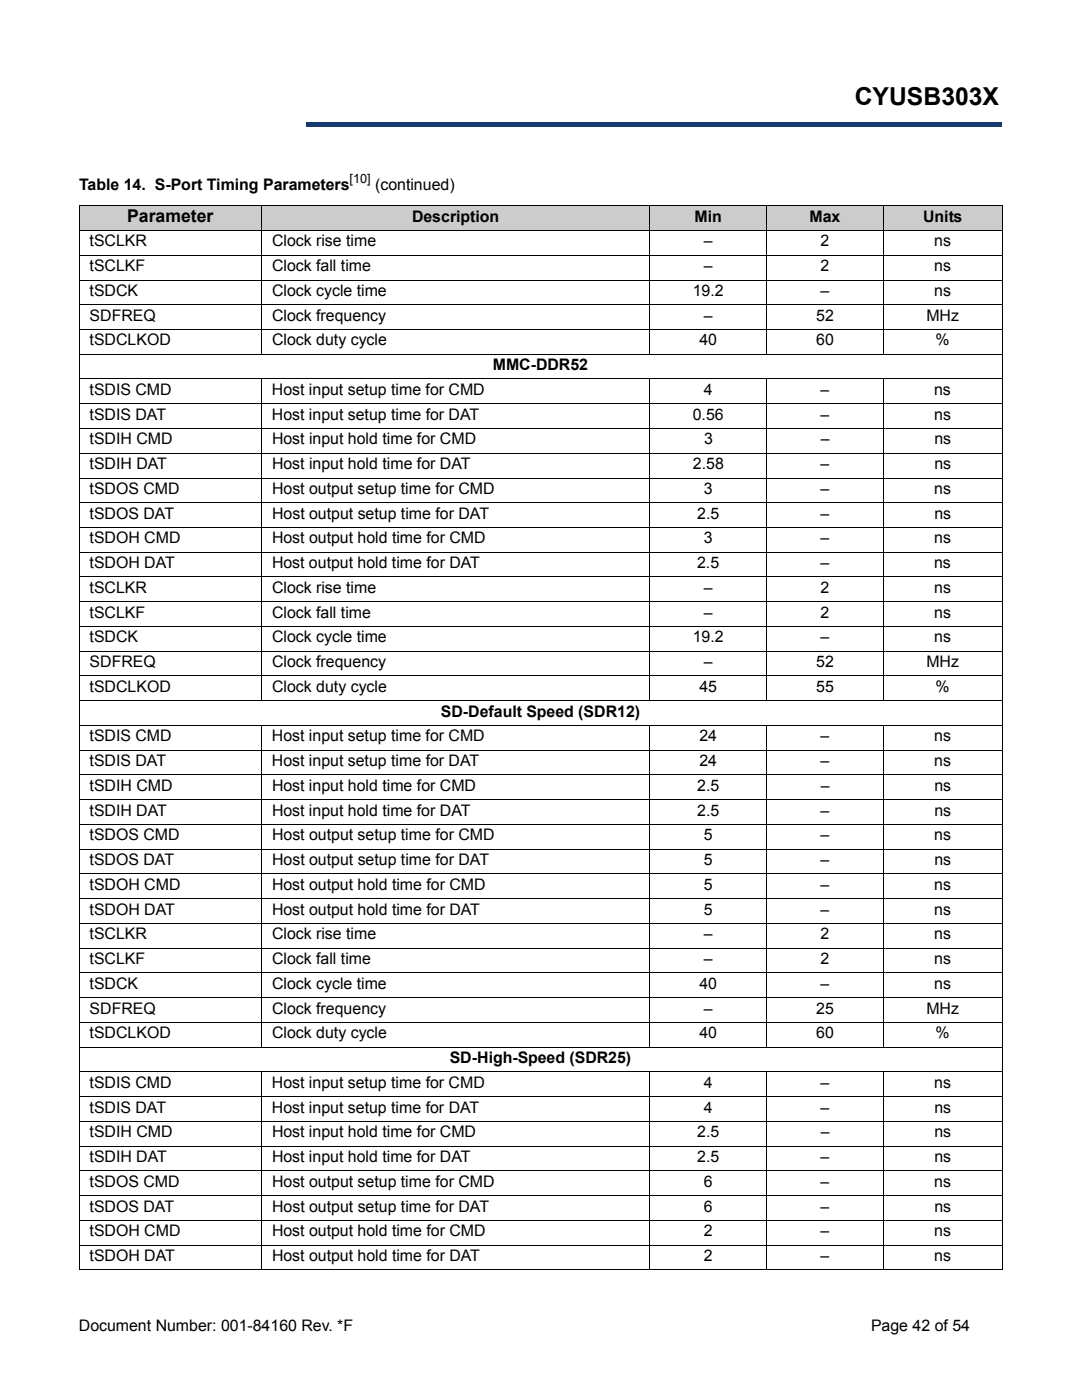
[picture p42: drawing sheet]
<svg xmlns="http://www.w3.org/2000/svg" width="216mm" height="279mm" viewBox="0 0 216 279" stroke-linecap="round" stroke-linejoin="round" font-family="sans-serif">
<defs><g id="words">
<text font-size="4.9" x="170.6" y="20.9">CYUSB303X</text>
<text font-size="3.5" x="25.4" y="44.2">Parameter</text>
<g font-size="3.2">
<text x="15.8" y="37.9">Table 14. S-Port Timing Parameters</text>
<text x="74.9" y="37.9">(continued)</text>
<text x="82.2" y="44.2">Description</text>
<text x="138.6" y="44.2">Min</text>
<text x="161.5" y="44.2">Max</text>
<text x="184.2" y="44.2">Units</text>
<text x="17.9" y="49.2">tSCLKR</text>
<text x="54.3" y="49.2">Clock rise time</text>
<text x="140.5" y="49.2">–</text>
<text x="163.7" y="49.2">2</text>
<text x="186.4" y="49.2">ns</text>
<text x="17.9" y="54.1">tSCLKF</text>
<text x="17.9" y="59.1">tSDCK</text>
<text x="54.3" y="59.1">Clock cycle time</text>
<text x="54.3" y="54.1">Clock fall time</text>
<text x="138.2" y="59.1">19.2</text>
<text x="140.5" y="54.1">–</text>
<text x="163.7" y="59.1">–</text>
<text x="163.7" y="54.1">2</text>
<text x="186.4" y="59.1">ns</text>
<text x="186.4" y="54.1">ns</text>
<text x="17.9" y="64">SDFREQ</text>
<text x="54.3" y="64">Clock frequency</text>
<text x="140.5" y="64">–</text>
<text x="162.9" y="64">52</text>
<text x="184.9" y="64">MHz</text>
<text x="17.9" y="68.9">tSDCLKOD</text>
<text x="54.3" y="68.9">Clock duty cycle</text>
<text x="139.6" y="68.9">40</text>
<text x="162.9" y="68.9">60</text>
<text x="186.7" y="68.9">%</text>
<text x="98.3" y="73.9">MMC-DDR52</text>
<text x="17.9" y="78.8">tSDIS CMD</text>
<text x="17.9" y="83.8">tSDIS DAT</text>
<text x="54.3" y="78.8">Host input setup time for CMD</text>
<text x="54.3" y="83.8">Host input setup time for DAT</text>
<text x="138.2" y="83.8">0.56</text>
<text x="140.4" y="78.8">4</text>
<text x="163.7" y="78.8">–</text>
<text x="163.7" y="83.8">–</text>
<text x="186.4" y="78.8">ns</text>
<text x="186.4" y="83.8">ns</text>
<text x="17.9" y="88.7">tSDIH CMD</text>
<text x="54.3" y="88.7">Host input hold time for CMD</text>
<text x="140.5" y="88.7">3</text>
<text x="163.8" y="88.7">–</text>
<text x="186.4" y="88.7">ns</text>
<text x="17.9" y="93.6">tSDIH DAT</text>
<text x="54.3" y="93.6">Host input hold time for DAT</text>
<text x="138.3" y="93.6">2.58</text>
<text x="163.8" y="93.6">–</text>
<text x="186.4" y="93.6">ns</text>
<text x="17.9" y="98.6">tSDOS CMD</text>
<text x="54.3" y="98.6">Host output setup time for CMD</text>
<text x="140.5" y="98.6">3</text>
<text x="163.7" y="98.6">–</text>
<text x="186.4" y="98.6">ns</text>
<text x="17.9" y="103.5">tSDOS DAT</text>
<text x="54.3" y="103.5">Host output setup time for DAT</text>
<text x="139.1" y="103.5">2.5</text>
<text x="163.7" y="103.5">–</text>
<text x="186.4" y="103.5">ns</text>
<text x="17.9" y="108.4">tSDOH CMD</text>
<text x="17.9" y="113.4">tSDOH DAT</text>
<text x="54.3" y="113.4">Host output hold time for DAT</text>
<text x="54.3" y="108.4">Host output hold time for CMD</text>
<text x="139.1" y="113.4">2.5</text>
<text x="140.4" y="108.4">3</text>
<text x="163.7" y="113.4">–</text>
<text x="163.7" y="108.4">–</text>
<text x="186.4" y="113.4">ns</text>
<text x="186.4" y="108.4">ns</text>
<text x="17.9" y="118.3">tSCLKR</text>
<text x="54.3" y="118.3">Clock rise time</text>
<text x="140.5" y="118.3">–</text>
<text x="163.7" y="118.3">2</text>
<text x="186.4" y="118.3">ns</text>
<text x="17.9" y="123.3">tSCLKF</text>
<text x="54.3" y="123.3">Clock fall time</text>
<text x="140.5" y="123.3">–</text>
<text x="163.7" y="123.3">2</text>
<text x="186.4" y="123.3">ns</text>
<text x="17.9" y="128.2">tSDCK</text>
<text x="54.3" y="128.2">Clock cycle time</text>
<text x="138.2" y="128.2">19.2</text>
<text x="163.7" y="128.2">–</text>
<text x="186.4" y="128.2">ns</text>
<text x="17.9" y="133.1">SDFREQ</text>
<text x="54.3" y="133.1">Clock frequency</text>
<text x="140.5" y="133.1">–</text>
<text x="162.9" y="133.1">52</text>
<text x="184.9" y="133.1">MHz</text>
<text x="17.9" y="138.1">tSDCLKOD</text>
<text x="54.3" y="138.1">Clock duty cycle</text>
<text x="88" y="143">SD-Default Speed (SDR12)</text>
<text x="139.6" y="138.1">45</text>
<text x="162.9" y="138.1">55</text>
<text x="186.7" y="138.1">%</text>
<text x="17.9" y="148">tSDIS CMD</text>
<text x="54.3" y="148">Host input setup time for CMD</text>
<text x="139.5" y="148">24</text>
<text x="163.7" y="148">–</text>
<text x="186.4" y="148">ns</text>
<text x="17.9" y="152.9">tSDIS DAT</text>
<text x="54.3" y="152.9">Host input setup time for DAT</text>
<text x="139.6" y="152.9">24</text>
<text x="163.7" y="152.9">–</text>
<text x="186.4" y="152.9">ns</text>
<text x="17.9" y="157.8">tSDIH CMD</text>
<text x="54.3" y="157.8">Host input hold time for CMD</text>
<text x="139.1" y="157.8">2.5</text>
<text x="163.8" y="157.8">–</text>
<text x="186.4" y="157.8">ns</text>
<text x="17.9" y="162.8">tSDIH DAT</text>
<text x="17.9" y="167.7">tSDOS CMD</text>
<text x="54.3" y="162.8">Host input hold time for DAT</text>
<text x="54.3" y="167.7">Host output setup time for CMD</text>
<text x="139.1" y="162.8">2.5</text>
<text x="140.5" y="167.7">5</text>
<text x="163.7" y="167.7">–</text>
<text x="163.8" y="162.8">–</text>
<text x="186.4" y="167.7">ns</text>
<text x="186.4" y="162.8">ns</text>
<text x="17.9" y="172.7">tSDOS DAT</text>
<text x="54.3" y="172.7">Host output setup time for DAT</text>
<text x="140.5" y="172.7">5</text>
<text x="163.7" y="172.7">–</text>
<text x="186.4" y="172.7">ns</text>
<text x="17.9" y="177.6">tSDOH CMD</text>
<text x="54.3" y="177.6">Host output hold time for CMD</text>
<text x="140.4" y="177.6">5</text>
<text x="163.7" y="177.6">–</text>
<text x="186.4" y="177.6">ns</text>
<text x="17.9" y="182.5">tSDOH DAT</text>
<text x="54.3" y="182.5">Host output hold time for DAT</text>
<text x="140.4" y="182.5">5</text>
<text x="163.7" y="182.5">–</text>
<text x="186.4" y="182.5">ns</text>
<text x="17.9" y="187.5">tSCLKR</text>
<text x="54.3" y="187.5">Clock rise time</text>
<text x="140.5" y="187.5">–</text>
<text x="163.7" y="187.5">2</text>
<text x="186.4" y="187.5">ns</text>
<text x="17.9" y="192.4">tSCLKF</text>
<text x="17.9" y="197.3">tSDCK</text>
<text x="54.3" y="197.3">Clock cycle time</text>
<text x="54.3" y="192.4">Clock fall time</text>
<text x="139.6" y="197.3">40</text>
<text x="140.5" y="192.4">–</text>
<text x="163.7" y="197.3">–</text>
<text x="163.7" y="192.4">2</text>
<text x="186.4" y="197.3">ns</text>
<text x="186.4" y="192.4">ns</text>
<text x="17.9" y="202.3">SDFREQ</text>
<text x="54.3" y="202.3">Clock frequency</text>
<text x="140.5" y="202.3">–</text>
<text x="162.9" y="202.3">25</text>
<text x="184.9" y="202.3">MHz</text>
<text x="17.9" y="207.2">tSDCLKOD</text>
<text x="54.3" y="207.2">Clock duty cycle</text>
<text x="139.6" y="207.2">40</text>
<text x="162.9" y="207.2">60</text>
<text x="186.7" y="207.2">%</text>
<text x="89.7" y="212.2">SD-High-Speed (SDR25)</text>
<text x="17.9" y="217.1">tSDIS CMD</text>
<text x="54.3" y="217.1">Host input setup time for CMD</text>
<text x="140.4" y="217.1">4</text>
<text x="163.7" y="217.1">–</text>
<text x="186.4" y="217.1">ns</text>
<text x="17.9" y="222">tSDIS DAT</text>
<text x="17.9" y="227">tSDIH CMD</text>
<text x="54.3" y="222">Host input setup time for DAT</text>
<text x="54.3" y="227">Host input hold time for CMD</text>
<text x="139.1" y="227">2.5</text>
<text x="140.5" y="222">4</text>
<text x="163.7" y="222">–</text>
<text x="163.8" y="227">–</text>
<text x="186.4" y="222">ns</text>
<text x="186.4" y="227">ns</text>
<text x="17.9" y="231.9">tSDIH DAT</text>
<text x="54.3" y="231.9">Host input hold time for DAT</text>
<text x="139.1" y="231.9">2.5</text>
<text x="163.8" y="231.9">–</text>
<text x="186.4" y="231.9">ns</text>
<text x="17.9" y="236.9">tSDOS CMD</text>
<text x="54.3" y="236.9">Host output setup time for CMD</text>
<text x="140.5" y="236.9">6</text>
<text x="163.7" y="236.9">–</text>
<text x="186.4" y="236.9">ns</text>
<text x="17.9" y="241.8">tSDOS DAT</text>
<text x="54.3" y="241.8">Host output setup time for DAT</text>
<text x="140.5" y="241.8">6</text>
<text x="163.7" y="241.8">–</text>
<text x="186.4" y="241.8">ns</text>
<text x="17.9" y="246.7">tSDOH CMD</text>
<text x="17.9" y="251.7">tSDOH DAT</text>
<text x="54.3" y="246.7">Host output hold time for CMD</text>
<text x="54.3" y="251.7">Host output hold time for DAT</text>
<text x="140.4" y="251.7">2</text>
<text x="140.4" y="246.7">2</text>
<text x="163.7" y="251.7">–</text>
<text x="163.7" y="246.7">–</text>
<text x="186.4" y="251.7">ns</text>
<text x="186.4" y="246.7">ns</text>
<text x="15.7" y="265.6">Document Number: 001-84160 Rev. *F</text>
<text x="173.8" y="265.6">Page 42 of 54</text>
</g>
<text font-size="2.5" x="69.8" y="36.6">[10]</text>
</g></defs>
<path d="M61 24.4h138.8v.9h-138.8z" fill="#163b71"/>
<path d="M61 24.4h138.9" fill="none" stroke="#163b71" stroke-width=".2"/>
<path d="M199.7 24.4h.2v1h-.2z" fill="#163b71"/>
<path d="M61 25.3h138.8" fill="none" stroke="#163b71" stroke-width=".2"/>
<path d="M61 24.3h.1v1h-.1z" fill="#163b71"/>
<path d="M15.8 8.6h45.2v18h-45.2z" fill="#fff"/>
<g fill="#ccc">
<path d="M15.8 41.1h36.4v4.9h-36.4z"/>
<path d="M52.2 41.1h77.5v4.9h-77.5z"/>
<path d="M129.7 41.1h23.3v4.9h-23.3z"/>
<path d="M153 41.1h23.3v4.9h-23.3z"/>
<path d="M176.3 41.1h23.6v4.9h-23.6z"/>
</g>
<g fill="none" stroke="#000" stroke-width=".2">
<path d="M15.7 41.1h184.3M15.7 46h184.3M15.7 50.9h184.3M15.7 55.9h184.3M15.8 41.1v212.2M52.2 41v29.8M129.7 41v29.8M153 41v29.8M176.3 41v29.8M199.9 41.1v212.2M15.7 60.8h184.3M15.7 65.8h184.3"/>
<path d="M15.7 70.7h184.3M15.7 75.6h184.3M52.2 75.5v64.4M129.7 75.5v64.4M153 75.5v64.4M176.3 75.5v64.4M15.7 80.6h184.3M15.7 85.5h184.3M15.7 90.4h184.3M15.7 95.4h184.3M15.7 100.3h184.3M15.7 105.3h184.3"/>
<path d="M15.7 110.2h184.3M15.7 115.1h184.3M15.7 120.1h184.3M15.7 125h184.3M15.7 130h184.3M15.7 134.9h184.3M15.7 139.8h184.3M15.7 144.8h184.3M15.7 149.7h184.3M15.7 154.7h184.3M15.7 159.6h184.3M52.2 144.7v64.4"/>
<path d="M129.7 144.7v64.4M153 144.7v64.4M176.3 144.7v64.4M15.7 164.5h184.3M15.7 169.5h184.3M15.7 174.4h184.3M15.7 179.3h184.3M15.7 184.3h184.3M15.7 189.2h184.3M15.7 194.2h184.3M15.7 199.1h184.3M15.7 204h184.3"/>
<path d="M15.7 209h184.3M15.7 213.9h184.3M15.7 218.9h184.3M52.2 213.8v39.7M129.7 213.8v39.7M153 213.8v39.7M176.3 213.8v39.7M15.7 223.8h184.3M15.7 228.7h184.3M15.7 233.7h184.3M15.7 238.6h184.3M15.7 243.6h184.3"/>
<path d="M15.7 248.5h184.3M15.7 253.4h184.3"/>
</g>
<use href="#words"/>
</svg>
